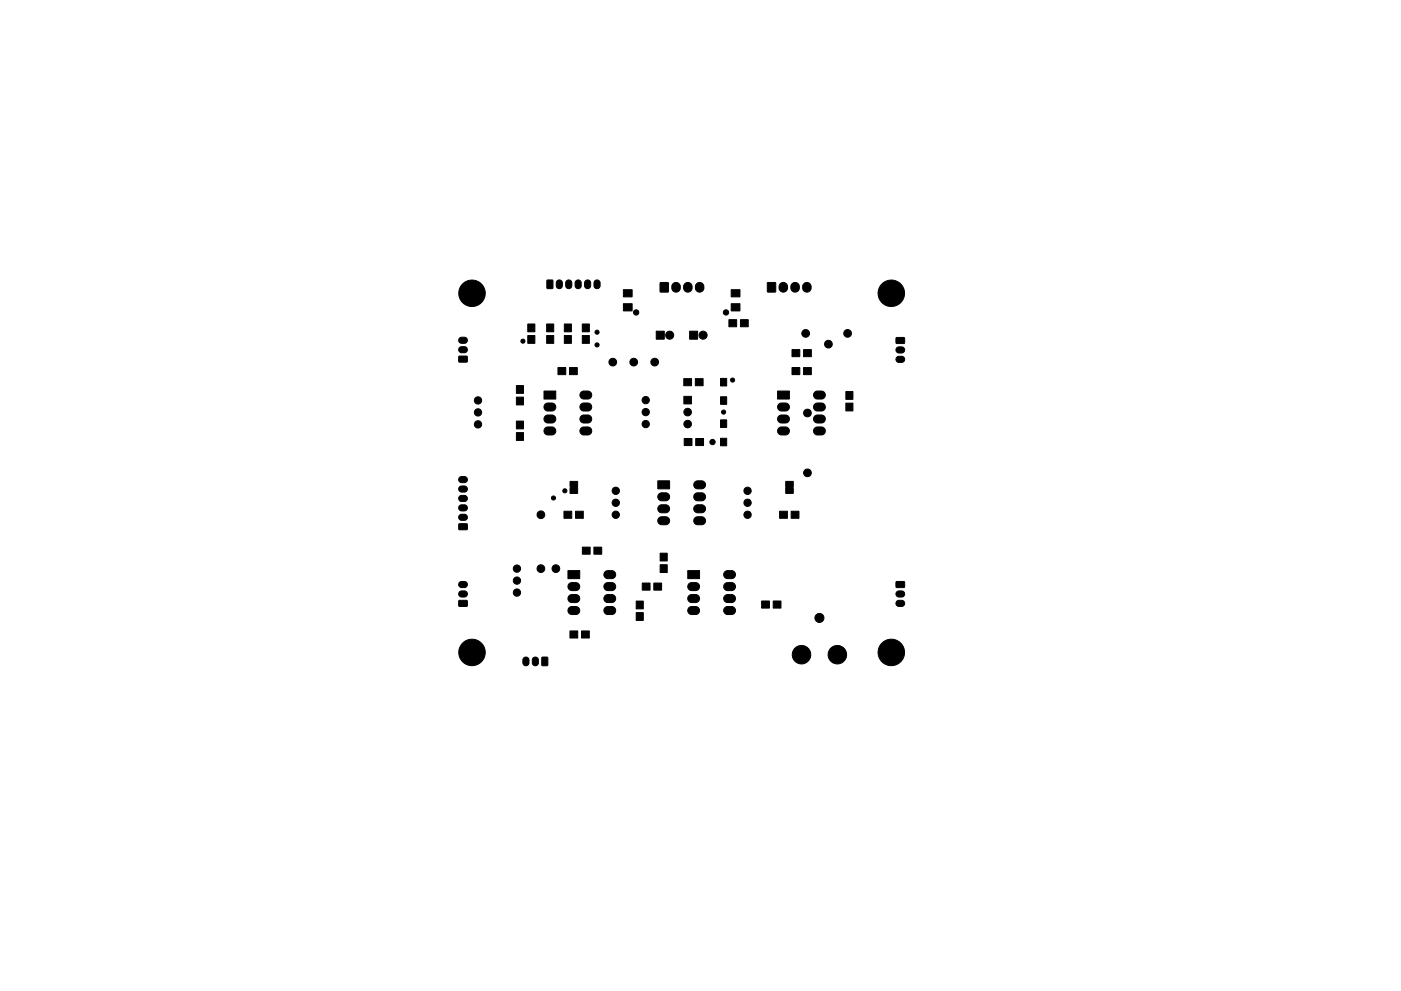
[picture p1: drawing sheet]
<svg xmlns="http://www.w3.org/2000/svg" width="297mm" height="210mm" viewBox="0 0 297 210" stroke-linecap="round" stroke-linejoin="round" font-family="sans-serif">
<g fill="#000" stroke="#000" stroke-width=".21">
<path d="M116 59.5h1.2l-.1 1.7h-1.1zM118.1 59.6l.5-.2 .4 .2 .2 .3v.7a.65 .65 0 0 1-.6 .6 .65 .65 0 0 1-.7-.6v-.7zM120.1 59.6l.5-.2 .4 .2 .2 .3v.7a.65 .65 0 0 1-.6 .6 .65 .65 0 0 1-.7-.6v-.7zM122.1 59.6l.5-.2 .4 .2 .2 .3v.7a.65 .65 0 0 1-.6 .6 .65 .65 0 0 1-.7-.6v-.7zM124.1 59.6l.5-.2 .4 .2 .2 .3v.7a.65 .65 0 0 1-.6 .6 .65 .65 0 0 1-.7-.6v-.7zM126.1 59.6l.5-.2 .4 .2 .2 .3v.7a.65 .65 0 0 1-.6 .6 .65 .65 0 0 1-.7-.6v-.7zM140 60h1.7v1.9h-1.7zM142.7 60.2a.96 .96 0 0 1 1.3 .1 .96 .96 0 0 1-.1 1.4 .96 .96 0 0 1-1.3-.1l-.2-.8zM145.2 60.2a.96 .96 0 0 1 1.3 .1 .96 .96 0 0 1-.1 1.4 .96 .96 0 0 1-1.3-.1l-.2-.8zM147.7 60.2a.96 .96 0 0 1 1.3 .1 .96 .96 0 0 1-.1 1.4 .96 .96 0 0 1-1.3-.1l-.2-.8zM162.7 60h1.7v1.9h-1.7zM165.4 60.2a.96 .96 0 0 1 1.4 .1 .96 .96 0 0 1-.1 1.4 .96 .96 0 0 1-1.4-.1l-.1-.8z"/>
<path d="M167.9 60.2a.96 .96 0 0 1 1.4 .1 .96 .96 0 0 1-.1 1.4 .96 .96 0 0 1-1.4-.1l-.1-.8zM170.4 60.2a.96 .96 0 0 1 1.4 .1 .96 .96 0 0 1-.1 1.4 .96 .96 0 0 1-1.4-.1l-.1-.8zM97.4 71.7l.4-.1 .7-.1a.65 .65 0 0 1 .6 .7 .65 .65 0 0 1-.6 .6h-.6a.65 .65 0 0 1-.6-.4 .65 .65 0 0 1 .1-.7zM97.4 73.7l.4-.1 .7-.1a.65 .65 0 0 1 .6 .7 .65 .65 0 0 1-.6 .6h-.7l-.4-.1-.2-.5zM97.3 75.6h1.7l.1 1.2h-1.8zM111.9 71.2h1.5v1.6h-1.5zM111.9 68.7h1.5v1.7h-1.5zM115.9 71.2h1.5v1.6h-1.5zM115.9 68.7h1.5v1.7h-1.5zM118.3 78h1.7v1.5h-1.7zM119.6 71.2h1.5v1.6h-1.5zM119.6 68.7h1.5v1.7h-1.5z"/>
<path d="M120.8 78h1.6v1.5h-1.6zM123.5 71.2h1.5v1.6h-1.5zM123.5 68.7h1.5v1.7h-1.5zM132.2 64.4h1.8v1.6h-1.8zM132.2 61.5h1.8v1.5h-1.8zM139.1 70.3h1.7v1.7h-1.7zM146.2 70.3h1.7v1.7h-1.7zM154.5 67.8h1.7v1.5h-1.7zM155 64.4h1.9v1.6h-1.9zM155 61.5h1.9v1.5h-1.9zM157 67.8h1.6v1.5h-1.6zM167.9 78h1.7v1.5h-1.7z"/>
<path d="M167.9 74.2h1.7v1.5h-1.7zM170.4 78h1.6v1.5h-1.6zM170.4 74.2h1.6v1.5h-1.6zM190.1 73.8l.4-.2h.7a.65 .65 0 0 1 .6 .6 .65 .65 0 0 1-.6 .7h-.7l-.4-.2-.1-.5zM190.1 75.8l.4-.2h.7a.65 .65 0 0 1 .6 .6 .65 .65 0 0 1-.6 .7h-.7l-.4-.2-.1-.5zM190 71.7l1.7-.1 .1 1.2-1.8 .1zM109.5 91.8h1.5v1.6h-1.5zM109.5 89.3h1.5v1.7h-1.5zM109.5 84.3h1.5v1.6h-1.5zM109.5 81.8h1.5v1.7h-1.5zM115.6 90.8l.4-.2h1a.85 .85 0 0 1 .8 .8 .85 .85 0 0 1-.8 .9h-.9a.85 .85 0 0 1-.7-.6 .85 .85 0 0 1 .2-.9zM115.6 88.3l.4-.2 1-.1a.85 .85 0 0 1 .8 .9 .85 .85 0 0 1-.8 .8h-1l-.4-.2-.3-.6z"/>
<path d="M115.6 85.7l.4-.2h1a.85 .85 0 0 1 .8 .9 .85 .85 0 0 1-.8 .8h-1l-.6-.5a.84 .84 0 0 1 .2-1zM115.3 83h2.5v1.7h-2.5zM123.2 90.8l.4-.2h1a.85 .85 0 0 1 .9 .8 .85 .85 0 0 1-.9 .9h-.8a.85 .85 0 0 1-.8-.6 .85 .85 0 0 1 .2-.9zM123.2 88.3l.4-.2 1-.1a.85 .85 0 0 1 .9 .9 .85 .85 0 0 1-.9 .8h-1l-.4-.2-.2-.6zM123.2 85.7l.4-.2h1a.85 .85 0 0 1 .9 .9 .85 .85 0 0 1-.9 .8h-1l-.6-.5a.84 .84 0 0 1 .2-1zM123.2 83.2l.4-.2h1a.85 .85 0 0 1 .9 .8 .85 .85 0 0 1-.9 .9h-.8a.85 .85 0 0 1-.8-.6 .85 .85 0 0 1 .2-.9zM145 84.1h1.6v1.6h-1.6zM145 80.3h1.6v1.5h-1.6zM145.1 93h1.6v1.5h-1.6zM147.4 80.3h1.7v1.5h-1.7zM147.5 93h1.7v1.5h-1.7zM152.8 93h1.3v1.6h-1.3z"/>
<path d="M152.8 89.1h1.3v1.6h-1.3zM152.8 84.2h1.3v1.6h-1.3zM152.8 80.3h1.3v1.6h-1.3zM165.1 90.8l.4-.2h1.1a.85 .85 0 0 1 .8 .8 .85 .85 0 0 1-.8 .9h-.9a.85 .85 0 0 1-.8-.6 .85 .85 0 0 1 .2-.9zM165.1 88.3l.4-.2 1.1-.1a.85 .85 0 0 1 .8 .9 .85 .85 0 0 1-.8 .8h-1.1l-.4-.2-.2-.6zM165.1 85.7l.4-.2h1.1a.85 .85 0 0 1 .8 .9 .85 .85 0 0 1-.8 .8h-1.1l-.6-.5a.84 .84 0 0 1 .2-1zM164.9 83h2.5v1.7h-2.5zM172.7 90.8l.5-.2h1a.85 .85 0 0 1 .8 .8 .85 .85 0 0 1-.8 .9h-.9a.85 .85 0 0 1-.8-.6 .85 .85 0 0 1 .2-.9zM172.7 88.3l.5-.2 1-.1a.85 .85 0 0 1 .8 .9 .85 .85 0 0 1-.8 .8h-1l-.5-.2-.2-.6zM172.7 85.7l.5-.2h1a.85 .85 0 0 1 .8 .9 .85 .85 0 0 1-.8 .8h-1l-.6-.5a.84 .84 0 0 1 .1-1zM172.7 83.2l.5-.2h1a.85 .85 0 0 1 .8 .8 .85 .85 0 0 1-.8 .9h-.9a.85 .85 0 0 1-.8-.6 .85 .85 0 0 1 .2-.9zM179.3 85.5h1.5v1.7h-1.5z"/>
<path d="M179.3 83.1h1.5v1.6h-1.5zM97.4 107.3l.4-.2h.7a.65 .65 0 0 1 .6 .7 .65 .65 0 0 1-.6 .6h-.7l-.4-.2-.2-.4zM97.4 101.3l.4-.2h.7a.65 .65 0 0 1 .6 .7 .65 .65 0 0 1-.6 .6h-.7l-.4-.2-.2-.4zM97.4 109.3l.4-.2h.7a.65 .65 0 0 1 .6 .7 .65 .65 0 0 1-.6 .6h-.7l-.4-.2-.2-.4zM97.4 105.3l.4-.2h.7a.65 .65 0 0 1 .6 .7 .65 .65 0 0 1-.6 .6h-.7l-.4-.2-.2-.4zM97.4 103.3l.4-.2h.7a.65 .65 0 0 1 .6 .7 .65 .65 0 0 1-.6 .6h-.7l-.4-.2-.2-.4zM97.3 111.2l1.7-.1 .1 1.2-1.8 .1zM119.6 108.5h1.6v1.5h-1.6zM120.9 102.1l1.6 .1-.1 2.5h-1.5zM122 108.5h1.7v1.5h-1.7zM123.5 116.1h1.6v1.5h-1.6zM125.9 116.1h1.7v1.5h-1.7z"/>
<path d="M139.7 109.9l.4-.3h1.1a.85 .85 0 0 1 .8 .9 .85 .85 0 0 1-.8 .8h-.9a.85 .85 0 0 1-.8-.5 .85 .85 0 0 1 .2-.9zM139.7 107.3l.4-.2h1.1a.85 .85 0 0 1 .8 .8 .85 .85 0 0 1-.8 .9h-.9a.86 .86 0 0 1-.8-.6 .86 .86 0 0 1 .2-.9zM139.7 104.8l.4-.2h1.1a.85 .85 0 0 1 .8 .8 .85 .85 0 0 1-.8 .9h-.9a.85 .85 0 0 1-.8-.6 .85 .85 0 0 1 .2-.9zM140 117.4h1.5v1.6h-1.5zM139.5 102h2.5v1.7h-2.5zM147.3 109.9l.5-.3h1a.85 .85 0 0 1 .8 .9 .85 .85 0 0 1-.8 .8h-.9a.85 .85 0 0 1-.8-.5 .85 .85 0 0 1 .2-.9zM147.3 107.3l.5-.2h1a.85 .85 0 0 1 .8 .8 .85 .85 0 0 1-.8 .9h-.9a.86 .86 0 0 1-.8-.6 .86 .86 0 0 1 .2-.9zM147.3 104.8l.5-.2h1a.85 .85 0 0 1 .8 .8 .85 .85 0 0 1-.8 .9h-.9a.85 .85 0 0 1-.8-.6 .85 .85 0 0 1 .2-.9zM147.3 102.3l.5-.3h1a.85 .85 0 0 1 .8 .9 .85 .85 0 0 1-.8 .8h-.9a.85 .85 0 0 1-.8-.5 .85 .85 0 0 1 .2-.9zM165.3 108.5h1.6v1.5h-1.6zM166.6 102.1l1.6 .1v2.5h-1.6zM167.7 108.5h1.7v1.5h-1.7z"/>
<path d="M97.4 125.6l.4-.2h.7a.65 .65 0 0 1 .6 .6 .65 .65 0 0 1-.6 .7h-.7l-.4-.2-.2-.5zM97.4 123.6l.4-.2h.7a.65 .65 0 0 1 .6 .6 .65 .65 0 0 1-.6 .7h-.7l-.4-.2-.2-.5zM97.3 127.4h1.7l.1 1.2h-1.8zM111 139.6l.5-.2 .5 .2 .1 .3 .1 .7a.65 .65 0 0 1-.7 .7 .65 .65 0 0 1-.6-.7v-.7zM113 139.6l.5-.2 .5 .2 .1 .3 .1 .7a.65 .65 0 0 1-.7 .7 .65 .65 0 0 1-.6-.7v-.7zM114.9 139.5h1.2v1.7h-1.2zM120.7 128.9l.4-.2h1a.85 .85 0 0 1 .8 .8 .85 .85 0 0 1-.8 .9h-.9a.85 .85 0 0 1-.7-.6 .85 .85 0 0 1 .2-.9zM120.7 126.4l.4-.2 1-.1a.85 .85 0 0 1 .8 .9 .85 .85 0 0 1-.8 .8h-.9a.85 .85 0 0 1-.7-.5 .85 .85 0 0 1 .2-.9zM120.7 123.8l.4-.2h1a.85 .85 0 0 1 .8 .9 .85 .85 0 0 1-.8 .8h-.9a.85 .85 0 0 1-.7-.5 .85 .85 0 0 1 .2-1zM120.8 133.9h1.7v1.5h-1.7zM120.4 121.1h2.5v1.7h-2.5zM123.3 133.9h1.6v1.5h-1.6z"/>
<path d="M128.3 128.9l.4-.2h1a.85 .85 0 0 1 .8 .8 .85 .85 0 0 1-.8 .9h-.9a.85 .85 0 0 1-.7-.6 .85 .85 0 0 1 .2-.9zM128.3 126.4l.4-.2 1-.1a.85 .85 0 0 1 .8 .9 .85 .85 0 0 1-.8 .8h-.9a.85 .85 0 0 1-.7-.5 .85 .85 0 0 1 .2-.9zM128.3 123.8l.4-.2h1a.85 .85 0 0 1 .8 .9 .85 .85 0 0 1-.8 .8h-.9a.85 .85 0 0 1-.7-.5 .85 .85 0 0 1 .2-1zM128.3 121.3l.4-.2h1a.85 .85 0 0 1 .8 .8 .85 .85 0 0 1-.8 .9h-.9a.85 .85 0 0 1-.7-.6 .85 .85 0 0 1 .2-.9zM134.9 130h1.5v1.6h-1.5zM134.9 127.5h1.5v1.7h-1.5zM136.2 123.7h1.6v1.5h-1.6zM138.6 123.7h1.7v1.5h-1.7zM140 119.8h1.5v1.7h-1.5zM146.1 128.9l.4-.2h1a.85 .85 0 0 1 .8 .8 .85 .85 0 0 1-.8 .9h-.9a.85 .85 0 0 1-.7-.6 .85 .85 0 0 1 .2-.9zM146.1 126.4l.4-.2 1-.1a.85 .85 0 0 1 .8 .9 .85 .85 0 0 1-.8 .8h-.9a.85 .85 0 0 1-.7-.5 .85 .85 0 0 1 .2-.9zM146.1 123.8l.4-.2h1a.85 .85 0 0 1 .8 .9 .85 .85 0 0 1-.8 .8h-.9a.85 .85 0 0 1-.7-.5 .85 .85 0 0 1 .2-1z"/>
<path d="M145.8 121.1h2.5v1.7h-2.5zM153.7 128.9l.4-.2h1a.85 .85 0 0 1 .8 .8 .85 .85 0 0 1-.8 .9h-.9a.85 .85 0 0 1-.7-.6 .85 .85 0 0 1 .2-.9zM153.7 126.4l.4-.2 1-.1a.85 .85 0 0 1 .8 .9 .85 .85 0 0 1-.8 .8h-.9a.85 .85 0 0 1-.7-.5 .85 .85 0 0 1 .2-.9zM153.7 123.8l.4-.2h1a.85 .85 0 0 1 .8 .9 .85 .85 0 0 1-.8 .8h-.9a.85 .85 0 0 1-.7-.5 .85 .85 0 0 1 .2-1zM153.7 121.3l.4-.2h1a.85 .85 0 0 1 .8 .8 .85 .85 0 0 1-.8 .9h-.9a.85 .85 0 0 1-.7-.6 .85 .85 0 0 1 .2-.9zM161.5 127.5h1.6v1.5h-1.6zM163.9 127.5h1.7v1.5h-1.7zM190.1 127.6l.4-.2h.7a.65 .65 0 0 1 .6 .6 .65 .65 0 0 1-.6 .7h-.7l-.4-.2-.1-.5zM190.1 125.6l.4-.2h.7a.65 .65 0 0 1 .6 .6 .65 .65 0 0 1-.6 .7h-.7l-.4-.2-.1-.5zM190 123.4h1.7l.1 1.2h-1.8z"/>
<circle cx="100.1" cy="62.2" r="2.81"/>
<circle cx="110.9" cy="72.4" r=".43"/>
<circle cx="126.6" cy="70.5" r=".43"/>
<circle cx="126.6" cy="73.2" r=".43"/>
<circle cx="129.9" cy="76.8" r=".82"/>
<circle cx="134.4" cy="76.8" r=".82"/>
<circle cx="134.9" cy="66.3" r=".56"/>
<circle cx="138.8" cy="76.8" r=".82"/>
<circle cx="142" cy="71.1" r=".86"/>
<circle cx="149.1" cy="71.1" r=".86"/>
<circle cx="153.9" cy="66.3" r=".56"/>
<circle cx="170.8" cy="70.7" r=".82"/>
<circle cx="175.6" cy="73" r=".82"/>
<circle cx="179.7" cy="70.7" r=".82"/>
<circle cx="189" cy="62.2" r="2.81"/>
<circle cx="101.3" cy="87.5" r=".77"/>
<circle cx="101.3" cy="90" r=".77"/>
<circle cx="101.3" cy="85" r=".77"/>
<circle cx="136.9" cy="87.4" r=".77"/>
<circle cx="136.9" cy="84.9" r=".77"/>
<circle cx="136.9" cy="90" r=".77"/>
<circle cx="145.8" cy="87.4" r=".8"/>
<circle cx="145.8" cy="90" r=".8"/>
<circle cx="151.1" cy="93.8" r=".56"/>
<circle cx="153.4" cy="87.4" r=".43"/>
<circle cx="155.3" cy="80.6" r=".43"/>
<circle cx="171.2" cy="87.6" r=".82"/>
<circle cx="114.7" cy="109.2" r=".82"/>
<circle cx="117.3" cy="105.7" r=".43"/>
<circle cx="119.8" cy="104.1" r=".43"/>
<circle cx="130.6" cy="109.2" r=".77"/>
<circle cx="130.6" cy="106.7" r=".77"/>
<circle cx="130.6" cy="104.1" r=".77"/>
<circle cx="158.5" cy="106.7" r=".77"/>
<circle cx="158.5" cy="109.2" r=".77"/>
<circle cx="158.5" cy="104.1" r=".77"/>
<circle cx="171.2" cy="100.3" r=".82"/>
<circle cx="100.1" cy="138.4" r="2.81"/>
<circle cx="109.6" cy="120.6" r=".77"/>
<circle cx="109.6" cy="123.2" r=".77"/>
<circle cx="109.6" cy="125.7" r=".77"/>
<circle cx="114.7" cy="120.6" r=".82"/>
<circle cx="117.9" cy="120.6" r=".82"/>
<circle cx="169.9" cy="138.9" r="1.96"/>
<circle cx="173.7" cy="131.1" r=".96"/>
<circle cx="177.5" cy="138.9" r="1.96"/>
<circle cx="189" cy="138.4" r="2.81"/>
</g>
</svg>
